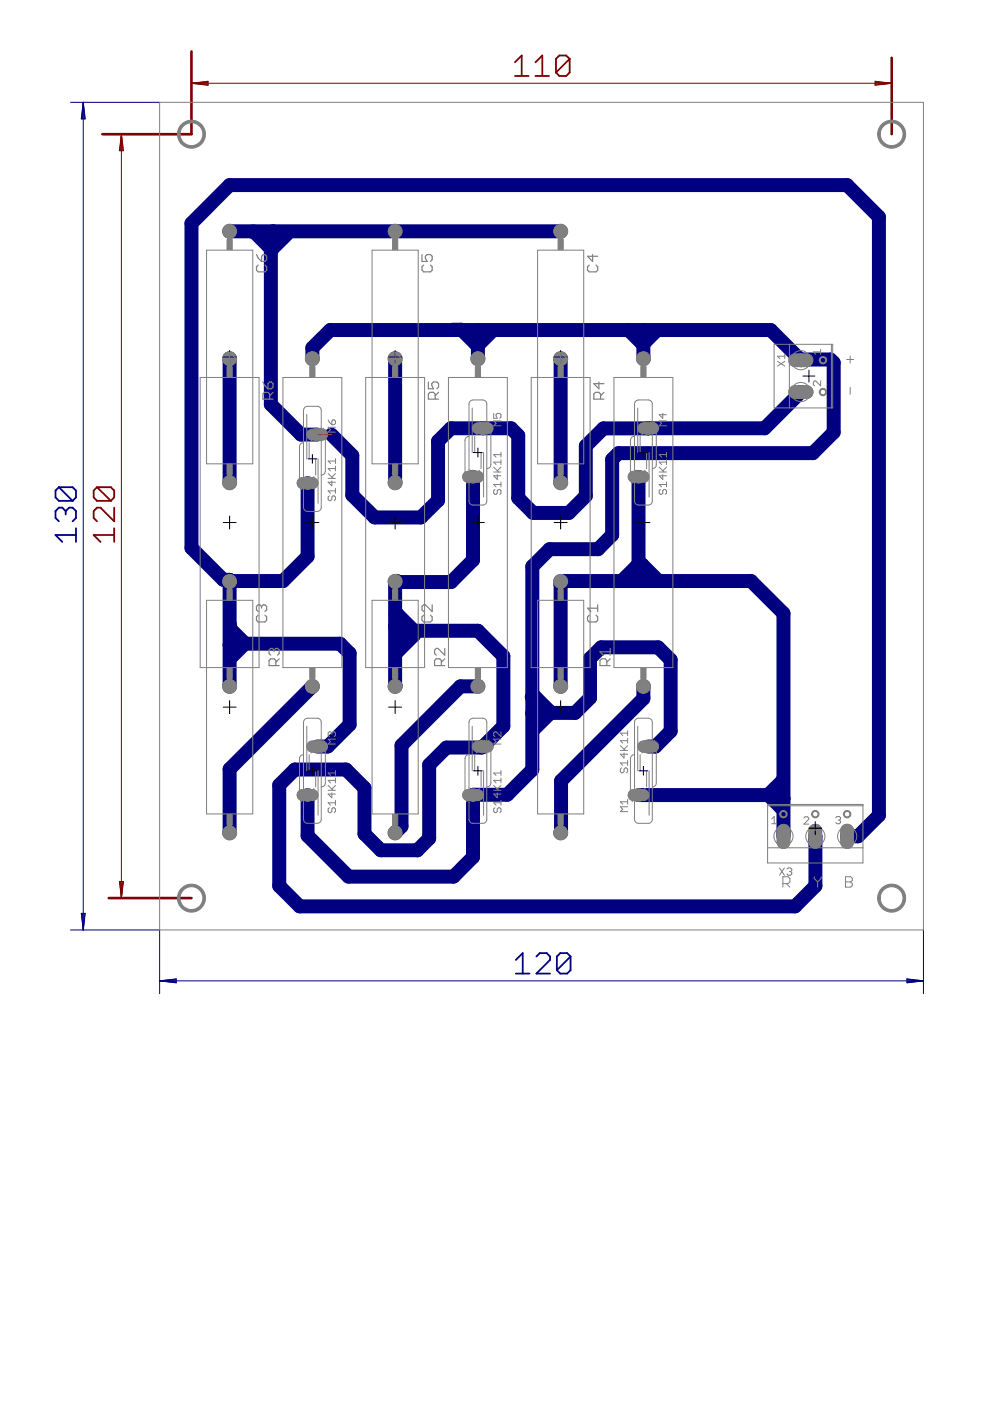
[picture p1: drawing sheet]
<svg xmlns="http://www.w3.org/2000/svg" width="210mm" height="297mm" viewBox="0 0 210 297" stroke-linecap="round" stroke-linejoin="round" font-family="sans-serif">
<g fill="#808080" stroke="#808080" stroke-width=".21">
<circle cx="136.4" cy="145.5" r="1.48"/>
<circle cx="136.4" cy="76.1" r="1.48"/>
<circle cx="101.3" cy="145.5" r="1.48"/>
<circle cx="101.3" cy="76.1" r="1.48"/>
<circle cx="66.2" cy="145.5" r="1.48"/>
<circle cx="66.2" cy="76.1" r="1.48"/>
<circle cx="118.9" cy="76.1" r="1.48"/>
<circle cx="118.9" cy="145.5" r="1.48"/>
<circle cx="83.8" cy="76.1" r="1.48"/>
<circle cx="83.8" cy="145.5" r="1.48"/>
<circle cx="48.7" cy="76.1" r="1.48"/>
<circle cx="48.7" cy="145.5" r="1.48"/>
<circle cx="118.9" cy="123.3" r="1.48"/>
<circle cx="118.9" cy="176.6" r="1.48"/>
<circle cx="83.8" cy="123.3" r="1.48"/>
<circle cx="83.8" cy="176.6" r="1.48"/>
<circle cx="48.7" cy="123.3" r="1.48"/>
<circle cx="48.7" cy="176.6" r="1.48"/>
<circle cx="118.9" cy="49" r="1.48"/>
<circle cx="118.9" cy="102.3" r="1.48"/>
<circle cx="83.8" cy="49" r="1.48"/>
<circle cx="83.8" cy="102.3" r="1.48"/>
<circle cx="48.7" cy="49" r="1.48"/>
<circle cx="48.7" cy="102.3" r="1.48"/>
</g>
<g fill="#808080" stroke="#808080" stroke-width=".21">
<path d="M133.4 167.9l.8-.5h2.4a1.17 1.17 0 0 1 1 1.2 1.17 1.17 0 0 1-1 1.1h-2.4a1.18 1.18 0 0 1-.8-1.8z"/>
<path d="M135.5 157.6l.8-.5h2.3a1.17 1.17 0 0 1 1 1.2 1.17 1.17 0 0 1-1 1.1h-2.3a1.18 1.18 0 0 1-.8-1.8z"/>
<path d="M100.4 157.6l.8-.5h2.3a1.17 1.17 0 0 1 1.1 1.2 1.17 1.17 0 0 1-1.1 1.1h-2.3a1.18 1.18 0 0 1-.8-1.8z"/>
<path d="M98.3 167.9l.8-.5h2.4a1.17 1.17 0 0 1 1 1.2 1.17 1.17 0 0 1-1 1.1h-2.4a1.18 1.18 0 0 1-.8-1.8z"/>
<path d="M65.3 157.6l.8-.5h2.3a1.17 1.17 0 0 1 1.1 1.2 1.17 1.17 0 0 1-1.1 1.1h-2.3a1.18 1.18 0 0 1-.8-1.8z"/>
<path d="M63.2 167.9l.8-.5h2.4a1.17 1.17 0 0 1 1 1.2 1.17 1.17 0 0 1-1 1.1h-2.4a1.18 1.18 0 0 1-.8-1.8z"/>
<path d="M135.5 90.1l.8-.5h2.3a1.17 1.17 0 0 1 1 1.2 1.17 1.17 0 0 1-1 1.2h-2.3a1.18 1.18 0 0 1-.8-1.9z"/>
<path d="M133.4 100.4l.8-.5h2.4a1.17 1.17 0 0 1 1 1.2 1.17 1.17 0 0 1-1 1.2h-2.4a1.18 1.18 0 0 1-.8-1.9z"/>
<path d="M100.4 90.1l.8-.5h2.3a1.17 1.17 0 0 1 1.1 1.2 1.17 1.17 0 0 1-1.1 1.2h-2.3a1.18 1.18 0 0 1-.8-1.9z"/>
<path d="M98.3 100.4l.8-.5h2.4a1.17 1.17 0 0 1 1 1.2 1.17 1.17 0 0 1-1 1.2h-2.4a1.18 1.18 0 0 1-.8-1.9z"/>
<path d="M65.3 91.4l.8-.4h2.3a1.17 1.17 0 0 1 1.1 1.1 1.17 1.17 0 0 1-1.1 1.2h-2.3a1.18 1.18 0 0 1-.8-1.9z"/>
<path d="M63.2 101.7l.8-.4h2.4a1.17 1.17 0 0 1 1 1.1 1.17 1.17 0 0 1-1 1.2h-2.4a1.18 1.18 0 0 1-.8-1.9z"/>
<path d="M165.1 175.3a1.35 1.35 0 0 1 1.4-.5 1.35 1.35 0 0 1 1 1.2v2.7a1.35 1.35 0 0 1-1.4 1.2 1.35 1.35 0 0 1-1.3-1.2v-2.7z"/>
<path d="M171.8 175.3a1.35 1.35 0 0 1 1.4-.5 1.35 1.35 0 0 1 1 1.2v2.7a1.35 1.35 0 0 1-1.3 1.2 1.35 1.35 0 0 1-1.4-1.2v-2.7z"/>
<path d="M178.6 175.3a1.35 1.35 0 0 1 1.4-.5 1.35 1.35 0 0 1 1 1.2v2.7a1.35 1.35 0 0 1-1.4 1.2 1.35 1.35 0 0 1-1.3-1.2v-2.7z"/>
<path d="M167.6 75.5l.4-.3 .5-.2h2.7a1.35 1.35 0 0 1 1.2 1.4 1.35 1.35 0 0 1-1.2 1.3h-2.7a1.35 1.35 0 0 1-.9-2.2z"/>
<path d="M167.6 82.3l.4-.4 .5-.1h2.7a1.35 1.35 0 0 1 1.2 1.3 1.35 1.35 0 0 1-1.2 1.4h-2.7a1.35 1.35 0 0 1-.9-2.2z"/>
</g>
<g fill="none" stroke="#000080" stroke-width=".21">
<path d="M14.9 21.7h18.9M17.7 21.7v175.5M17.7 21.7l.4 3.5h-.9zM17.7 21.7l-.2 3.5M17.7 21.7l.1 3.5M17.7 21.7l-.4 3.5M17.7 21.7l.3 3.5M14.9 197.2h18.9v13.5M17.2 193.7h.9l-.4 3.5zM17.3 193.7l.4 3.5M17.5 193.7l.2 3.5M17.8 193.7l-.1 3.5"/>
<path d="M18 193.7l-.3 3.5M195.8 197.2v13.5M33.8 208h162M33.8 208l3.6-.5v.9zM33.8 208l3.6 .1M33.8 208l3.6 .3M37.4 207.8l-3.6 .2M37.4 207.6l-3.6 .4M192.3 207.5l3.5 .5-3.5 .4zM192.3 207.8l3.5 .2M192.3 207.6l3.5 .4M195.8 208l-3.5 .1"/>
<path d="M195.8 208l-3.5 .3"/>
</g>
<g fill="none" stroke="#000080" stroke-width=".38">
<path d="M12.5 103.3h2.9l.7 .7v1.5l-.7 .7M12.5 103.3l-.7 .7v1.5l.7 .7h2.9M12.5 103.3l2.9 2.9M13.9 108.4l.8-.8h.7l.7 .8v1.4l-.7 .7M13.9 108.4l-.7-.8h-.7l-.7 .8v1.4l.7 .7M13.9 108.4v.7M16.1 113.4h-4.3l1.4 1.5M16.1 112v2.9M109.4 203.5l1.4-1.4v4.3M109.4 206.4h2.9M113.7 202.8l.7-.7h1.5l.7 .7v.7l-2.9 2.9h2.9M121 202.8v2.9l-.8 .7h-1.4l-.7-.7"/>
<path d="M121 202.8l-.8-.7h-1.4l-.7 .7v2.9M121 202.8l-2.9 2.9"/>
</g>
<g fill="none" stroke="#000080" stroke-width="3">
<path d="M48.7 49h70.2M53.4 49.1h.4l3.6 3.6h.4l3-3M57.9 49l-.5 .5v36.2l6.4 6.4h3.5M48.7 76.1v26.2M66.2 76.1v-2.4l3.8-3.7h93.4l6.4 6.4 .1-.2h6.2l.7 .7v14.8l-4.5 4.4h-41.2l-1.3 1.3v16l-3 3h-10.3l-3.6 3.7v43.1l-5.4 5.3-7.2 .1v13.1l-4.1 4.2h-22.3l-8.7-8.7v-8.6M83.8 76.1v26.2M96 69.9h1.9l3.1 3.1h.5l2.8-2.8M101.2 70l.1 .1v6M118.9 76.1v26.2M133.3 70l2.8 2.9h.3l2.7-2.7M136.4 70v6.1M169.8 83.1l-7.7 7.7h-34.1l-3.8 3.8v10.6l-3.6 3.6h-7.6l-3.1-3.2v-13.3l-1.5-1.5h-12.8l-2.7 2.7v12.6l-3.7 3.6h-9.8l-4.7-4.7v-8.4l-4.4-4.5"/>
<path d="M65.2 102.4v15.6l-5.2 5.2-11.3 .1M100.3 101.1v17.6l-4.6 4.7h-11.8l-.1-.1M135.3 119.9h-.2l-2.9 2.9M135.4 101.1v22.1M135.5 119.7h.6l3.2 3.2M48.7 136.7h.9l.1-.2h22.4l2 2v15.1l-4.6 4.7h-2.2M48.8 132.5v.8l3.1 3.1-3.1 3.2M83.8 132.9l.9 .8h16.6l5.4 5.4v14.9l-4.5 4.5h-7.5l-3.7 3.7v15.6l-2.5 2.5h-7.7l-3.5-3.5v-9.7l-3.9-3.9h-10.9l-3.3 3.3v21.3l4.3 4.4h105.1l4.3-4.4-.1-10.5M83.9 130.2h.3l3.6 3.6v.8l-3.7 3.7M84.1 123.1l-.3 .4v22l.1-.1M118.9 123.3v22.2M118.9 124l.8-.8h39.5l6.9 6.8v47.3"/>
<path d="M48.7 145.5v-22.6h-1.4l-6.7-6.7v-68.9l8.1-8.1h130.9l6.8 6.8v126.9l-4.5 4.4h-2.3M66.2 145.5l-17.5 17.6v13.5M101.3 145.5h-3.7l-12.5 12.5v17.2l-1.3 1.4M112.7 147.8h.8l3 3v.5l-3.3 3.3M112.9 151.3l9-.1 3.2-3.2v-8.4l2.4-2.4h12l2.7 2.7v15.1l-3.2 3.3h-1.6M136.4 145.5v2.6l-17.4 17.5-.1 11M135.4 168.6h30l.7 .7M162.9 168.6l3 3M166 165.2v.2l-3.2 3.2"/>
</g>
<circle cx="136.4" cy="145.5" r="1.35" fill="#008000" stroke="#008000" stroke-width=".21"/>
<circle cx="136.4" cy="145.5" r=".74" fill="#fff" stroke="#000" stroke-width=".21"/>
<circle cx="136.4" cy="76.1" r="1.35" fill="#008000" stroke="#008000" stroke-width=".21"/>
<circle cx="136.4" cy="76.1" r=".74" fill="#fff" stroke="#000" stroke-width=".21"/>
<circle cx="101.3" cy="145.5" r="1.35" fill="#008000" stroke="#008000" stroke-width=".21"/>
<circle cx="101.3" cy="145.5" r=".74" fill="#fff" stroke="#000" stroke-width=".21"/>
<circle cx="101.3" cy="76.1" r="1.35" fill="#008000" stroke="#008000" stroke-width=".21"/>
<circle cx="101.3" cy="76.1" r=".74" fill="#fff" stroke="#000" stroke-width=".21"/>
<circle cx="66.2" cy="145.5" r="1.35" fill="#008000" stroke="#008000" stroke-width=".21"/>
<circle cx="66.2" cy="145.5" r=".74" fill="#fff" stroke="#000" stroke-width=".21"/>
<circle cx="66.2" cy="76.1" r="1.35" fill="#008000" stroke="#008000" stroke-width=".21"/>
<circle cx="66.2" cy="76.1" r=".74" fill="#fff" stroke="#000" stroke-width=".21"/>
<circle cx="118.9" cy="76.1" r="1.35" fill="#008000" stroke="#008000" stroke-width=".21"/>
<circle cx="118.9" cy="76.1" r=".74" fill="#fff" stroke="#000" stroke-width=".21"/>
<circle cx="118.9" cy="145.5" r="1.35" fill="#008000" stroke="#008000" stroke-width=".21"/>
<circle cx="118.9" cy="145.5" r=".74" fill="#fff" stroke="#000" stroke-width=".21"/>
<circle cx="83.8" cy="76.1" r="1.35" fill="#008000" stroke="#008000" stroke-width=".21"/>
<circle cx="83.8" cy="76.1" r=".74" fill="#fff" stroke="#000" stroke-width=".21"/>
<circle cx="83.8" cy="145.5" r="1.35" fill="#008000" stroke="#008000" stroke-width=".21"/>
<circle cx="83.8" cy="145.5" r=".74" fill="#fff" stroke="#000" stroke-width=".21"/>
<circle cx="48.7" cy="76.1" r="1.35" fill="#008000" stroke="#008000" stroke-width=".21"/>
<circle cx="48.7" cy="76.1" r=".74" fill="#fff" stroke="#000" stroke-width=".21"/>
<circle cx="48.7" cy="145.5" r="1.35" fill="#008000" stroke="#008000" stroke-width=".21"/>
<circle cx="48.7" cy="145.5" r=".74" fill="#fff" stroke="#000" stroke-width=".21"/>
<path d="M134.4 168.6h2" fill="none" stroke="#008000" stroke-width="2.1"/>
<circle cx="135.4" cy="168.6" r=".68" fill="#fff" stroke="#000" stroke-width=".21"/>
<path d="M136.4 158.3h2.1" fill="none" stroke="#008000" stroke-width="2.1"/>
<circle cx="137.4" cy="158.3" r=".68" fill="#fff" stroke="#000" stroke-width=".21"/>
<path d="M101.3 158.3h2.1" fill="none" stroke="#008000" stroke-width="2.1"/>
<circle cx="102.4" cy="158.3" r=".68" fill="#fff" stroke="#000" stroke-width=".21"/>
<path d="M99.3 168.6h2" fill="none" stroke="#008000" stroke-width="2.1"/>
<circle cx="100.3" cy="168.6" r=".68" fill="#fff" stroke="#000" stroke-width=".21"/>
<path d="M66.2 158.3h2.1" fill="none" stroke="#008000" stroke-width="2.1"/>
<circle cx="67.3" cy="158.3" r=".68" fill="#fff" stroke="#000" stroke-width=".21"/>
<path d="M64.2 168.6h2" fill="none" stroke="#008000" stroke-width="2.1"/>
<circle cx="65.2" cy="168.6" r=".68" fill="#fff" stroke="#000" stroke-width=".21"/>
<path d="M136.4 90.8h2.1" fill="none" stroke="#008000" stroke-width="2.1"/>
<circle cx="137.4" cy="90.8" r=".68" fill="#fff" stroke="#000" stroke-width=".21"/>
<path d="M134.4 101.1h2" fill="none" stroke="#008000" stroke-width="2.1"/>
<circle cx="135.4" cy="101.1" r=".68" fill="#fff" stroke="#000" stroke-width=".21"/>
<path d="M101.3 90.8h2.1" fill="none" stroke="#008000" stroke-width="2.1"/>
<circle cx="102.4" cy="90.8" r=".68" fill="#fff" stroke="#000" stroke-width=".21"/>
<path d="M99.3 101.1h2" fill="none" stroke="#008000" stroke-width="2.1"/>
<circle cx="100.3" cy="101.1" r=".68" fill="#fff" stroke="#000" stroke-width=".21"/>
<path d="M66.2 92.1h2.1" fill="none" stroke="#008000" stroke-width="2.1"/>
<circle cx="67.3" cy="92.1" r=".68" fill="#fff" stroke="#000" stroke-width=".21"/>
<path d="M64.2 102.4h2" fill="none" stroke="#008000" stroke-width="2.1"/>
<circle cx="65.2" cy="102.4" r=".68" fill="#fff" stroke="#000" stroke-width=".21"/>
<path d="M166.1 176.1v2.4" fill="none" stroke="#008000" stroke-width="2.4"/>
<circle cx="166.1" cy="177.3" r=".8" fill="#fff" stroke="#000" stroke-width=".21"/>
<path d="M172.8 176.1v2.4" fill="none" stroke="#008000" stroke-width="2.4"/>
<circle cx="172.8" cy="177.3" r=".8" fill="#fff" stroke="#000" stroke-width=".21"/>
<path d="M179.6 176.1v2.4" fill="none" stroke="#008000" stroke-width="2.4"/>
<circle cx="179.6" cy="177.3" r=".8" fill="#fff" stroke="#000" stroke-width=".21"/>
<path d="M168.6 76.4h2.4" fill="none" stroke="#008000" stroke-width="2.4"/>
<circle cx="169.8" cy="76.4" r=".8" fill="#fff" stroke="#000" stroke-width=".21"/>
<path d="M168.6 83.1h2.4" fill="none" stroke="#008000" stroke-width="2.4"/>
<circle cx="169.8" cy="83.1" r=".8" fill="#fff" stroke="#000" stroke-width=".21"/>
<circle cx="118.9" cy="123.3" r="1.35" fill="#008000" stroke="#008000" stroke-width=".21"/>
<circle cx="118.9" cy="123.3" r=".74" fill="#fff" stroke="#000" stroke-width=".21"/>
<circle cx="118.9" cy="176.6" r="1.35" fill="#008000" stroke="#008000" stroke-width=".21"/>
<circle cx="118.9" cy="176.6" r=".74" fill="#fff" stroke="#000" stroke-width=".21"/>
<circle cx="83.8" cy="123.3" r="1.35" fill="#008000" stroke="#008000" stroke-width=".21"/>
<circle cx="83.8" cy="123.3" r=".74" fill="#fff" stroke="#000" stroke-width=".21"/>
<circle cx="83.8" cy="176.6" r="1.35" fill="#008000" stroke="#008000" stroke-width=".21"/>
<circle cx="83.8" cy="176.6" r=".74" fill="#fff" stroke="#000" stroke-width=".21"/>
<circle cx="48.7" cy="123.3" r="1.35" fill="#008000" stroke="#008000" stroke-width=".21"/>
<circle cx="48.7" cy="123.3" r=".74" fill="#fff" stroke="#000" stroke-width=".21"/>
<circle cx="48.7" cy="176.6" r="1.35" fill="#008000" stroke="#008000" stroke-width=".21"/>
<circle cx="48.7" cy="176.6" r=".74" fill="#fff" stroke="#000" stroke-width=".21"/>
<circle cx="118.9" cy="49" r="1.35" fill="#008000" stroke="#008000" stroke-width=".21"/>
<circle cx="118.9" cy="49" r=".74" fill="#fff" stroke="#000" stroke-width=".21"/>
<circle cx="118.9" cy="102.3" r="1.35" fill="#008000" stroke="#008000" stroke-width=".21"/>
<circle cx="118.9" cy="102.3" r=".74" fill="#fff" stroke="#000" stroke-width=".21"/>
<circle cx="83.8" cy="49" r="1.35" fill="#008000" stroke="#008000" stroke-width=".21"/>
<circle cx="83.8" cy="49" r=".74" fill="#fff" stroke="#000" stroke-width=".21"/>
<circle cx="83.8" cy="102.3" r="1.35" fill="#008000" stroke="#008000" stroke-width=".21"/>
<circle cx="83.8" cy="102.3" r=".74" fill="#fff" stroke="#000" stroke-width=".21"/>
<circle cx="48.7" cy="49" r="1.35" fill="#008000" stroke="#008000" stroke-width=".21"/>
<circle cx="48.7" cy="49" r=".74" fill="#fff" stroke="#000" stroke-width=".21"/>
<circle cx="48.7" cy="102.3" r="1.35" fill="#008000" stroke="#008000" stroke-width=".21"/>
<circle cx="48.7" cy="102.3" r=".74" fill="#fff" stroke="#000" stroke-width=".21"/>
<g fill="none" stroke="#800000" stroke-width=".21">
<path d="M40.6 12.3v8.1M40.6 17.7h148.5M40.6 17.7l3.5-.5v.9zM40.6 17.7l3.5 .1M40.6 17.7l3.5 .3M44.1 17.5l-3.5 .2M44.1 17.3l-3.5 .4M185.5 17.2l3.6 .5-3.6 .4zM185.5 17.5l3.6 .2M185.5 17.3l3.6 .4M189.1 12.3v8.1M189.1 17.7l-3.6 .1"/>
<path d="M189.1 17.7l-3.6 .3M23.1 28.4h5.3M25.7 28.4v162M25.7 28.4l.5 3.6h-.9zM25.7 28.4l-.1 3.6M25.7 28.4l.2 3.6M25.7 28.4l-.3 3.6M25.7 28.4l.4 3.6M23.1 190.4h5.3M25.3 186.9h.9l-.5 3.5zM25.4 186.9l.3 3.5M25.6 186.9l.1 3.5"/>
<path d="M25.9 186.9l-.2 3.5M26.1 186.9l-.4 3.5"/>
</g>
<g fill="none" stroke="#800000" stroke-width=".38">
<path d="M109.2 13.2l1.4-1.4v4.3M109.2 16.1h2.9M113.5 16.1h2.9M113.5 13.2l1.5-1.4v4.3M120.8 12.5v2.9l-.8 .7h-1.4l-.7-.7M120.8 12.5l-.8-.7h-1.4l-.7 .7v2.9M120.8 12.5l-2.9 2.9M20.6 103.3h2.9l.7 .7v1.5l-.7 .7M20.6 103.3l-.7 .7v1.5l.7 .7h2.9M20.6 103.3l2.9 2.9M24.2 113.4h-4.3l1.4 1.5M24.2 107.6v2.9l-2.9-2.9h-.7l-.7 .8v1.4l.7 .7"/>
<path d="M24.2 112v2.9"/>
</g>
<path d="M40.6 10.9v17.5h-18.9M189.1 12.3v16.1M23.1 190.4h17.5" fill="none" stroke="#800000" stroke-width=".55"/>
<circle cx="136.4" cy="145.5" r="1.35" fill="#008000" stroke="#008000" stroke-width=".21"/>
<circle cx="136.4" cy="145.5" r=".74" fill="#fff" stroke="#000" stroke-width=".21"/>
<circle cx="136.4" cy="76.1" r="1.35" fill="#008000" stroke="#008000" stroke-width=".21"/>
<circle cx="136.4" cy="76.1" r=".74" fill="#fff" stroke="#000" stroke-width=".21"/>
<circle cx="101.3" cy="145.5" r="1.35" fill="#008000" stroke="#008000" stroke-width=".21"/>
<circle cx="101.3" cy="145.5" r=".74" fill="#fff" stroke="#000" stroke-width=".21"/>
<circle cx="101.3" cy="76.1" r="1.35" fill="#008000" stroke="#008000" stroke-width=".21"/>
<circle cx="101.3" cy="76.1" r=".74" fill="#fff" stroke="#000" stroke-width=".21"/>
<circle cx="66.2" cy="145.5" r="1.35" fill="#008000" stroke="#008000" stroke-width=".21"/>
<circle cx="66.2" cy="145.5" r=".74" fill="#fff" stroke="#000" stroke-width=".21"/>
<circle cx="66.2" cy="76.1" r="1.35" fill="#008000" stroke="#008000" stroke-width=".21"/>
<circle cx="66.2" cy="76.1" r=".74" fill="#fff" stroke="#000" stroke-width=".21"/>
<circle cx="118.9" cy="76.1" r="1.35" fill="#008000" stroke="#008000" stroke-width=".21"/>
<circle cx="118.9" cy="76.1" r=".74" fill="#fff" stroke="#000" stroke-width=".21"/>
<circle cx="118.9" cy="145.5" r="1.35" fill="#008000" stroke="#008000" stroke-width=".21"/>
<circle cx="118.9" cy="145.5" r=".74" fill="#fff" stroke="#000" stroke-width=".21"/>
<circle cx="83.8" cy="76.1" r="1.35" fill="#008000" stroke="#008000" stroke-width=".21"/>
<circle cx="83.8" cy="76.1" r=".74" fill="#fff" stroke="#000" stroke-width=".21"/>
<circle cx="83.8" cy="145.5" r="1.35" fill="#008000" stroke="#008000" stroke-width=".21"/>
<circle cx="83.8" cy="145.5" r=".74" fill="#fff" stroke="#000" stroke-width=".21"/>
<circle cx="48.7" cy="76.1" r="1.35" fill="#008000" stroke="#008000" stroke-width=".21"/>
<circle cx="48.7" cy="76.1" r=".74" fill="#fff" stroke="#000" stroke-width=".21"/>
<circle cx="48.7" cy="145.5" r="1.35" fill="#008000" stroke="#008000" stroke-width=".21"/>
<circle cx="48.7" cy="145.5" r=".74" fill="#fff" stroke="#000" stroke-width=".21"/>
<path d="M134.4 168.6h2" fill="none" stroke="#008000" stroke-width="2.1"/>
<circle cx="135.4" cy="168.6" r=".68" fill="#fff" stroke="#000" stroke-width=".21"/>
<path d="M136.4 158.3h2.1" fill="none" stroke="#008000" stroke-width="2.1"/>
<circle cx="137.4" cy="158.3" r=".68" fill="#fff" stroke="#000" stroke-width=".21"/>
<path d="M101.3 158.3h2.1" fill="none" stroke="#008000" stroke-width="2.1"/>
<circle cx="102.4" cy="158.3" r=".68" fill="#fff" stroke="#000" stroke-width=".21"/>
<path d="M99.3 168.6h2" fill="none" stroke="#008000" stroke-width="2.1"/>
<circle cx="100.3" cy="168.6" r=".68" fill="#fff" stroke="#000" stroke-width=".21"/>
<path d="M66.2 158.3h2.1" fill="none" stroke="#008000" stroke-width="2.1"/>
<circle cx="67.3" cy="158.3" r=".68" fill="#fff" stroke="#000" stroke-width=".21"/>
<path d="M64.2 168.6h2" fill="none" stroke="#008000" stroke-width="2.1"/>
<circle cx="65.2" cy="168.6" r=".68" fill="#fff" stroke="#000" stroke-width=".21"/>
<path d="M136.4 90.8h2.1" fill="none" stroke="#008000" stroke-width="2.1"/>
<circle cx="137.4" cy="90.8" r=".68" fill="#fff" stroke="#000" stroke-width=".21"/>
<path d="M134.4 101.1h2" fill="none" stroke="#008000" stroke-width="2.1"/>
<circle cx="135.4" cy="101.1" r=".68" fill="#fff" stroke="#000" stroke-width=".21"/>
<path d="M101.3 90.8h2.1" fill="none" stroke="#008000" stroke-width="2.1"/>
<circle cx="102.4" cy="90.8" r=".68" fill="#fff" stroke="#000" stroke-width=".21"/>
<path d="M99.3 101.1h2" fill="none" stroke="#008000" stroke-width="2.1"/>
<circle cx="100.3" cy="101.1" r=".68" fill="#fff" stroke="#000" stroke-width=".21"/>
<path d="M66.2 92.1h2.1" fill="none" stroke="#008000" stroke-width="2.1"/>
<circle cx="67.3" cy="92.1" r=".68" fill="#fff" stroke="#000" stroke-width=".21"/>
<path d="M64.2 102.4h2" fill="none" stroke="#008000" stroke-width="2.1"/>
<circle cx="65.2" cy="102.4" r=".68" fill="#fff" stroke="#000" stroke-width=".21"/>
<path d="M166.1 176.1v2.4" fill="none" stroke="#008000" stroke-width="2.4"/>
<circle cx="166.1" cy="177.3" r=".8" fill="#fff" stroke="#000" stroke-width=".21"/>
<path d="M172.8 176.1v2.4" fill="none" stroke="#008000" stroke-width="2.4"/>
<circle cx="172.8" cy="177.3" r=".8" fill="#fff" stroke="#000" stroke-width=".21"/>
<path d="M179.6 176.1v2.4" fill="none" stroke="#008000" stroke-width="2.4"/>
<circle cx="179.6" cy="177.3" r=".8" fill="#fff" stroke="#000" stroke-width=".21"/>
<path d="M168.6 76.4h2.4" fill="none" stroke="#008000" stroke-width="2.4"/>
<circle cx="169.8" cy="76.4" r=".8" fill="#fff" stroke="#000" stroke-width=".21"/>
<path d="M168.6 83.1h2.4" fill="none" stroke="#008000" stroke-width="2.4"/>
<circle cx="169.8" cy="83.1" r=".8" fill="#fff" stroke="#000" stroke-width=".21"/>
<circle cx="118.9" cy="123.3" r="1.35" fill="#008000" stroke="#008000" stroke-width=".21"/>
<circle cx="118.9" cy="123.3" r=".74" fill="#fff" stroke="#000" stroke-width=".21"/>
<circle cx="118.9" cy="176.6" r="1.35" fill="#008000" stroke="#008000" stroke-width=".21"/>
<circle cx="118.9" cy="176.6" r=".74" fill="#fff" stroke="#000" stroke-width=".21"/>
<circle cx="83.8" cy="123.3" r="1.35" fill="#008000" stroke="#008000" stroke-width=".21"/>
<circle cx="83.8" cy="123.3" r=".74" fill="#fff" stroke="#000" stroke-width=".21"/>
<circle cx="83.8" cy="176.6" r="1.35" fill="#008000" stroke="#008000" stroke-width=".21"/>
<circle cx="83.8" cy="176.6" r=".74" fill="#fff" stroke="#000" stroke-width=".21"/>
<circle cx="48.7" cy="123.3" r="1.35" fill="#008000" stroke="#008000" stroke-width=".21"/>
<circle cx="48.7" cy="123.3" r=".74" fill="#fff" stroke="#000" stroke-width=".21"/>
<circle cx="48.7" cy="176.6" r="1.35" fill="#008000" stroke="#008000" stroke-width=".21"/>
<circle cx="48.7" cy="176.6" r=".74" fill="#fff" stroke="#000" stroke-width=".21"/>
<circle cx="118.9" cy="49" r="1.35" fill="#008000" stroke="#008000" stroke-width=".21"/>
<circle cx="118.9" cy="49" r=".74" fill="#fff" stroke="#000" stroke-width=".21"/>
<circle cx="118.9" cy="102.3" r="1.35" fill="#008000" stroke="#008000" stroke-width=".21"/>
<circle cx="118.9" cy="102.3" r=".74" fill="#fff" stroke="#000" stroke-width=".21"/>
<circle cx="83.8" cy="49" r="1.35" fill="#008000" stroke="#008000" stroke-width=".21"/>
<circle cx="83.8" cy="49" r=".74" fill="#fff" stroke="#000" stroke-width=".21"/>
<circle cx="83.8" cy="102.3" r="1.35" fill="#008000" stroke="#008000" stroke-width=".21"/>
<circle cx="83.8" cy="102.3" r=".74" fill="#fff" stroke="#000" stroke-width=".21"/>
<circle cx="48.7" cy="49" r="1.35" fill="#008000" stroke="#008000" stroke-width=".21"/>
<circle cx="48.7" cy="49" r=".74" fill="#fff" stroke="#000" stroke-width=".21"/>
<circle cx="48.7" cy="102.3" r="1.35" fill="#008000" stroke="#008000" stroke-width=".21"/>
<circle cx="48.7" cy="102.3" r=".74" fill="#fff" stroke="#000" stroke-width=".21"/>
<g fill="#808080" stroke="#808080" stroke-width=".21">
<path d="M165.5 172.1a.8 .8 0 0 1 1.3 .1 .8 .8 0 0 1-.5 1.2 .8 .8 0 0 1-1-.8h.2a.59 .59 0 0 1 .8-.5 .59 .59 0 0 1 .2 .9 .59 .59 0 0 1-.9-.2l-.1-.2h-.2z" fill-rule="evenodd"/>
<path d="M179 172.1a.8 .8 0 0 1 1.3 .1 .8 .8 0 0 1-.5 1.2 .8 .8 0 0 1-1-.8h.2a.59 .59 0 0 1 .8-.5 .59 .59 0 0 1 .2 .9 .59 .59 0 0 1-.9-.2l-.1-.2h-.2z" fill-rule="evenodd"/>
<path d="M172.3 172.1a.8 .8 0 0 1 1.2 .1 .8 .8 0 0 1-.4 1.2 .8 .8 0 0 1-1-.8h.2a.59 .59 0 0 1 .8-.5 .59 .59 0 0 1 .2 .9 .59 .59 0 0 1-1-.2v-.2h-.2z" fill-rule="evenodd"/>
<path d="M173.9 75.9a.8 .8 0 0 1 1.3 0 .8 .8 0 0 1-.5 1.2 .8 .8 0 0 1-1-.7h.2a.57 .57 0 0 1 .8-.6 .57 .57 0 0 1 .2 .9 .57 .57 0 0 1-1-.1v-.2h-.2z" fill-rule="evenodd"/>
<path d="M173.9 82.6a.8 .8 0 0 1 1.3 .1 .8 .8 0 0 1-.5 1.2 .8 .8 0 0 1-1-.8h.2a.57 .57 0 0 1 .8-.5 .57 .57 0 0 1 .2 .9 .57 .57 0 0 1-1-.2v-.2h-.2z" fill-rule="evenodd"/>
<circle cx="136.4" cy="145.5" r="1.48"/>
<circle cx="136.4" cy="76.1" r="1.48"/>
<circle cx="101.3" cy="145.5" r="1.48"/>
<circle cx="101.3" cy="76.1" r="1.48"/>
<circle cx="66.2" cy="145.5" r="1.48"/>
<circle cx="66.2" cy="76.1" r="1.48"/>
<circle cx="118.9" cy="76.1" r="1.48"/>
<circle cx="118.9" cy="145.5" r="1.48"/>
<circle cx="83.8" cy="76.1" r="1.48"/>
<circle cx="83.8" cy="145.5" r="1.48"/>
<circle cx="48.7" cy="76.1" r="1.48"/>
<circle cx="48.7" cy="145.5" r="1.48"/>
<circle cx="118.9" cy="123.3" r="1.48"/>
<circle cx="118.9" cy="176.6" r="1.48"/>
<circle cx="83.8" cy="123.3" r="1.48"/>
<circle cx="83.8" cy="176.6" r="1.48"/>
<circle cx="48.7" cy="123.3" r="1.48"/>
<circle cx="48.7" cy="176.6" r="1.48"/>
<circle cx="118.9" cy="49" r="1.48"/>
<circle cx="118.9" cy="102.3" r="1.48"/>
<circle cx="83.8" cy="49" r="1.48"/>
<circle cx="83.8" cy="102.3" r="1.48"/>
<circle cx="48.7" cy="49" r="1.48"/>
<circle cx="48.7" cy="102.3" r="1.48"/>
</g>
<g fill="#808080" stroke="#808080" stroke-width=".21">
<path d="M133.4 167.9l.8-.5h2.4a1.17 1.17 0 0 1 1 1.2 1.17 1.17 0 0 1-1 1.1h-2.4a1.18 1.18 0 0 1-.8-1.8z"/>
<path d="M135.5 157.6l.8-.5h2.3a1.17 1.17 0 0 1 1 1.2 1.17 1.17 0 0 1-1 1.1h-2.3a1.18 1.18 0 0 1-.8-1.8z"/>
<path d="M100.4 157.6l.8-.5h2.3a1.17 1.17 0 0 1 1.1 1.2 1.17 1.17 0 0 1-1.1 1.1h-2.3a1.18 1.18 0 0 1-.8-1.8z"/>
<path d="M98.3 167.9l.8-.5h2.4a1.17 1.17 0 0 1 1 1.2 1.17 1.17 0 0 1-1 1.1h-2.4a1.18 1.18 0 0 1-.8-1.8z"/>
<path d="M65.3 157.6l.8-.5h2.3a1.17 1.17 0 0 1 1.1 1.2 1.17 1.17 0 0 1-1.1 1.1h-2.3a1.18 1.18 0 0 1-.8-1.8z"/>
<path d="M63.2 167.9l.8-.5h2.4a1.17 1.17 0 0 1 1 1.2 1.17 1.17 0 0 1-1 1.1h-2.4a1.18 1.18 0 0 1-.8-1.8z"/>
<path d="M135.5 90.1l.8-.5h2.3a1.17 1.17 0 0 1 1 1.2 1.17 1.17 0 0 1-1 1.2h-2.3a1.18 1.18 0 0 1-.8-1.9z"/>
<path d="M133.4 100.4l.8-.5h2.4a1.17 1.17 0 0 1 1 1.2 1.17 1.17 0 0 1-1 1.2h-2.4a1.18 1.18 0 0 1-.8-1.9z"/>
<path d="M100.4 90.1l.8-.5h2.3a1.17 1.17 0 0 1 1.1 1.2 1.17 1.17 0 0 1-1.1 1.2h-2.3a1.18 1.18 0 0 1-.8-1.9z"/>
<path d="M98.3 100.4l.8-.5h2.4a1.17 1.17 0 0 1 1 1.2 1.17 1.17 0 0 1-1 1.2h-2.4a1.18 1.18 0 0 1-.8-1.9z"/>
<path d="M65.3 91.4l.8-.4h2.3a1.17 1.17 0 0 1 1.1 1.1 1.17 1.17 0 0 1-1.1 1.2h-2.3a1.18 1.18 0 0 1-.8-1.9z"/>
<path d="M63.2 101.7l.8-.4h2.4a1.17 1.17 0 0 1 1 1.1 1.17 1.17 0 0 1-1 1.2h-2.4a1.18 1.18 0 0 1-.8-1.9z"/>
<path d="M165.1 175.3a1.35 1.35 0 0 1 1.4-.5 1.35 1.35 0 0 1 1 1.2v2.7a1.35 1.35 0 0 1-1.4 1.2 1.35 1.35 0 0 1-1.3-1.2v-2.7z"/>
<path d="M171.8 175.3a1.35 1.35 0 0 1 1.4-.5 1.35 1.35 0 0 1 1 1.2v2.7a1.35 1.35 0 0 1-1.3 1.2 1.35 1.35 0 0 1-1.4-1.2v-2.7z"/>
<path d="M178.6 175.3a1.35 1.35 0 0 1 1.4-.5 1.35 1.35 0 0 1 1 1.2v2.7a1.35 1.35 0 0 1-1.4 1.2 1.35 1.35 0 0 1-1.3-1.2v-2.7z"/>
<path d="M167.6 75.5l.4-.3 .5-.2h2.7a1.35 1.35 0 0 1 1.2 1.4 1.35 1.35 0 0 1-1.2 1.3h-2.7a1.35 1.35 0 0 1-.9-2.2z"/>
<path d="M167.6 82.3l.4-.4 .5-.1h2.7a1.35 1.35 0 0 1 1.2 1.3 1.35 1.35 0 0 1-1.2 1.4h-2.7a1.35 1.35 0 0 1-.9-2.2z"/>
<path d="M135.9 141.6h1.1v2.2h-1.1z"/>
<path d="M135.9 77.8h1.1v2.1h-1.1z"/>
<path d="M100.8 141.6h1.1v2.2h-1.1z"/>
<path d="M100.8 77.8h1.1v2.1h-1.1z"/>
<path d="M65.7 141.6h1.1v2.2h-1.1z"/>
<path d="M65.7 77.8h1.1v2.1h-1.1z"/>
<path d="M118.3 77.8h1.1v2.1h-1.1z"/>
<path d="M118.3 141.6h1.1v2.2h-1.1z"/>
<path d="M83.2 77.8h1.1v2.1h-1.1z"/>
<path d="M83.2 141.6h1.1v2.2h-1.1z"/>
<path d="M48.1 77.8h1.1v2.1h-1.1z"/>
<path d="M48.1 141.6h1.1v2.2h-1.1z"/>
<path d="M118.3 125h1.1v2.2h-1.1z"/>
<path d="M118.3 172.7h1.1v2.1h-1.1z"/>
<path d="M83.2 125h1.1v2.2h-1.1z"/>
<path d="M83.2 172.7h1.1v2.1h-1.1z"/>
<path d="M48.1 125h1.1v2.2h-1.1z"/>
<path d="M48.1 172.7h1.1v2.1h-1.1z"/>
<path d="M118.3 50.8h1.1v2.1h-1.1z"/>
<path d="M118.3 98.4h1.1v2.2h-1.1z"/>
<path d="M83.2 50.8h1.1v2.1h-1.1z"/>
<path d="M83.2 98.4h1.1v2.2h-1.1z"/>
<path d="M48.1 50.8h1.1v2.1h-1.1z"/>
<path d="M48.1 98.4h1.1v2.2h-1.1z"/>
</g>
<g fill="none" stroke="#808080" stroke-width=".21">
<path d="M43.8 53h9.8v45.3h-9.8zM48.7 47.7v2.7l-1.4-1.4h2.8zM78.9 53h9.8v45.3h-9.8zM82.4 49h2.8l-1.4-1.3v2.7zM114 53h9.8v45.3h-9.8zM117.5 49h2.7l-1.3-1.3v2.7zM48.7 74.7l1.4 1.4h-2.8l1.4 1.3zM66.2 74.7l1.4 1.4h-2.7l1.3 1.3zM83.8 74.7l1.4 1.4h-2.8l1.4 1.3zM101.3 74.7l1.4 1.4h-2.8l1.4 1.3zM118.9 74.7l1.3 1.4h-2.7l1.4 1.3zM135 76.1l1.4 1.3v-2.7l1.4 1.4z"/>
<path d="M164.1 73h12.5v13.5h-12.5zM164.8 76.6l1.6 1M166.4 76.6l-1.6 1M166.4 75.5h-1.6l.6 .6M166.4 75v1.1M167.4 73v13.5M171.2 75l-2.8 2.7M174 74.6h-1.6l.6 .5M174 74.1v1M176.3 73v13.5M179.5 76.2h1.5M180.3 75.5v1.5"/>
<path d="M42.4 80h12.5v61.5h-12.5zM60 80h12.5v61.5h-12.5zM64.3 93.9l-.5 .2-.3 .6v7.8l.3 .4 .5 .2M64.6 86.4l.6-.3 2.3 .1 .6 .6v20.8l-.2 .6-.6 .2h-2.3l-.4-.2-.3-.6v-20.6zM65 87.9v9.4M65.6 93.9v3.4M66.9 97.3v3.4M67.4 97.3v9.4M68.1 91.5l.6 .2 .3 .6v7.6l-.3 .6-.6 .2M68.6 90.8l-2.7 2.7M69.6 89l.2 .5 .6 .5M70.4 89.3l.2-.3h.3l.2 .3v.5l-.2 .2h-.5z"/>
<path d="M71.1 97.2v1.1M71.1 98.8v1M71.1 90.6h-1.5l.5 .5-.5 .5h1.5M71.1 99.3h-1.5l.5 .5M71.1 97.7h-1.5l.5 .6M77.5 80h12.5v61.5h-12.5zM95.1 80h12.5v61.5h-12.5zM99.4 92.5l-.6 .3-.2 .6v7.7l.2 .4 .6 .3M99.7 85l.6-.2h2.1l.6 .2 .2 .4v20.8l-.1 .5-.5 .4h-2.5l-.6-.7-.1-20.7zM100.1 86.5v9.4M100.6 92.5v3.4M101.7 99.7l-2.8 2.7"/>
<path d="M102 95.9v3.5M102.5 95.9v9.5M103.2 90.1l.6 .3 .3 .6v7.5l-.3 .6-.6 .3M103.7 89.4l-2.7 2.8M104.7 87.7v1h.7l-.2-.5v-.3l.2-.2h.6l.2 .2v.5l-.2 .3M104.7 99l1 1.1M106.2 95.9v1M106.2 97.5v1M106.2 89.2h-1.5l.5 .5-.5 .6h1.5M106.2 98h-1.5l.5 .5M106.2 96.4h-1.5l.5 .5M106.2 99l-.8 .8"/>
<path d="M112.6 80h12.5v61.5h-12.5zM130.2 80h12.5v61.5h-12.5zM134.5 92.5l-.6 .3-.2 .6v7.5l.2 .6 .6 .3M134.8 85l.6-.2h2l.6 .2 .3 .4v20.8l-.1 .5-.5 .4h-2.5l-.6-.7-.1-20.7zM135.2 86.5v9.4M135.7 92.5v3.4M136.8 99.7l-2.8 2.7M137.1 95.9v3.5M137.6 95.9v9.5M138.3 90.1l.6 .3 .2 .6v7.7l-.2 .4-.6 .3M138.8 89.4l-2.7 2.8M139.8 99l1 1.1"/>
<path d="M140.5 87.7v1l-.7-.8h1.5M141.3 89.2h-1.5l.5 .5-.5 .6h1.5M141.3 95.9v1M141.3 97.5v1M141.3 99l-.8 .8M141.3 98h-1.5l.5 .5M141.3 96.4h-1.5l.5 .5M171.2 81.7l-2.8 2.8M174 80.8v1l-1-1h-.3l-.3 .2v.6l.3 .2M180.3 82.1v1.5M48.7 101l1.4 1.3h-2.8l1.4 1.4zM66.6 101l-2.8 2.8"/>
<path d="M69.6 101.4h1.5M69.6 100.4l1 1M69.8 105.1l-.2 .3v.5l.2 .3h.3l.3-.3v-.5l.2-.3h.3l.2 .3v.5l-.2 .3M70.4 102v1l-.8-.8h1.5M71.1 103.5v1.1M71.1 104.1h-1.5l.5 .5M71.1 100.4l-.7 .8M82.4 102.3l1.4 1.4v-2.7l1.4 1.3zM104.7 100.1h1.5M104.9 103.8l-.2 .2v.5l.2 .3h.3l.2-.3v-.5l.3-.2h.3l.2 .2v.5l-.2 .3M105.4 100.6v1l-.7-.7h1.5M106.2 102.2v1"/>
<path d="M106.2 102.7h-1.5l.5 .5M118.9 101v2.7l-1.4-1.4h2.7zM139.8 100.1h1.5M140 103.8l-.2 .2v.5l.2 .3h.3l.2-.3v-.5l.3-.2h.3l.2 .2v.5l-.2 .3M140.5 100.6v1l-.7-.7h1.5M141.3 102.2v1M141.3 102.7h-1.5l.5 .5M43.8 127.3h9.8v45.3h-9.8zM48.7 121.9v2.8l-1.4-1.4h2.8zM78.9 127.3h9.8v45.3h-9.8zM82.4 123.3h2.8l-1.4-1.4v2.8zM114 127.3h9.8v45.3h-9.8z"/>
<path d="M117.5 123.3h2.7l-1.3-1.4v2.8zM47.3 145.5h2.8l-1.4-1.3v2.7zM64.3 160l-.5 .3-.3 .5v7.8l.4 .5 .4 .1M64.6 152.5l.6-.2h2.1l.6 .2 .2 .4v20.8l-.1 .4-.5 .4h-2.5l-.4-.2-.3-.6v-20.6zM64.9 145.5h2.7l-1.4-1.3v2.7zM65 154v9.4M65.6 160v3.4M68.1 157.6l.6 .2 .3 .7v7.5l-.3 .6-.6 .3M68.6 156.9l-2.7 2.8M70.4 155.4l-.3-.2h-.3l-.2 .2v.5l.2 .3M70.4 155.4l.2-.2h.3l.2 .2v.5l-.2 .3M70.4 155.4v.3"/>
<path d="M71.1 156.7h-1.5l.5 .5-.5 .6h1.5M82.4 145.5h2.8l-1.4-1.3v2.7zM99.4 160l-.6 .3-.2 .5v7.8l.4 .5 .4 .1M99.7 152.5l.6-.2h2.1l.6 .2 .2 .4v20.8l-.1 .4-.5 .4h-2.5l-.6-.6-.1-20.8zM99.9 145.5h2.8l-1.4-1.3v2.7zM100.1 154v9.4M100.6 160v3.4M103.2 157.6l.6 .2 .3 .7v7.5l-.3 .6-.6 .3M103.7 156.9l-2.7 2.8M106.2 156.7h-1.5l.5 .5-.5 .6h1.5M106.2 155.2v1l-1-1h-.3l-.2 .2v.5l.2 .3M117.5 145.5h2.7l-1.3-1.3v2.7z"/>
<path d="M131.5 159.1h1.6M131.5 158.1l1.1 1M132.3 159.7v1l-.8-.8h1.6M133.1 154.9v1.1M133.1 156.5v1M133.1 158.1l-.8 .8M133.1 157h-1.6l.5 .5M133.1 155.4h-1.6l.5 .6M134.5 160l-.6 .3-.2 .5v7.6l.2 .6 .6 .2M134.8 152.5l.6-.2h2l.5 .1 .4 .5v20.8l-.1 .4-.5 .4h-2.5l-.6-.6-.1-20.8zM135 145.5h2.8l-1.4-1.3v2.7zM135.2 154v9.4"/>
<path d="M135.7 160v3.4M138.3 157.6l.6 .2 .2 .7v7.7l-.2 .4-.6 .3M138.8 156.9l-2.7 2.8M48.7 175.2l1.4 1.4h-2.8l1.4 1.3zM66.6 167.2l-2.8 2.7M66.9 163.4v3.5M67.4 163.4v9.4M69.6 167.6h1.5M69.6 166.5l1 1.1M69.8 171.3l-.2 .2v.5l.2 .3h.3l.3-.3v-.5l.2-.2h.3l.2 .2v.5l-.2 .3M70.4 168.1v1l-.8-.7h1.5M71.1 163.4v1"/>
<path d="M71.1 165v1M71.1 169.7v1M71.1 170.2h-1.5l.5 .5M71.1 165.5h-1.5l.5 .5M71.1 163.9h-1.5l.5 .5M71.1 166.5l-.7 .8M83.8 175.2v2.7l-1.4-1.3h2.8zM101.7 167.2l-2.8 2.7M102 163.4v3.5M102.5 163.4v9.4M104.7 167.6h1.5M104.7 166.5l1 1.1"/>
<path d="M104.9 171.3l-.2 .2v.5l.2 .3h.3l.2-.3v-.5l.3-.2h.3l.2 .2v.5l-.2 .3M105.4 168.1v1l-.7-.7h1.5M106.2 163.4v1M106.2 165v1M106.2 169.7v1M106.2 170.2h-1.5l.5 .5M106.2 166.5l-.8 .8M106.2 165.5h-1.5l.5 .5M106.2 163.9h-1.5l.5 .5M117.5 176.6l1.4 1.3v-2.7l1.3 1.4zM131.8 162.8l-.3 .3v.5l.3 .3h.2l.3-.3v-.5l.3-.3h.2l.3 .3v.5l-.3 .3M133.1 171h-1.6l.5 .6-.5 .5h1.6"/>
<path d="M133.1 170h-1.6l.5 .5M133.1 161.2v1.1M133.1 169.5v1M133.1 161.8h-1.6l.5 .5M136.8 167.2l-2.8 2.7M137.1 163.4v3.5M137.6 163.4v9.4M162.8 170.6h20.2v12.4h-20.2zM162.8 179.7h20.2M162.8 170.8h20.2M163.6 173.6l.5-.5v1.5M163.6 174.6h1.1"/>
<path d="M167.5 175.9l-2.8 2.8M170.5 173.4l.2-.2h.5l.3 .2v.3l-1 1h1M174.2 175.9l-2.7 2.8M177.2 173.4l.3-.3h.5l.2 .3v.2l-.2 .3M177.7 173.9h.3M178 173.9l.2 .2v.3l-.2 .2h-.5l-.3-.2M181 175.9l-2.8 2.8M165.3 184l1 1.6M166 187.3h1.1l.4-.3v-.8l-.4-.3h-1.1v2.2M166.3 184l-1 1.6M166.7 187.3l.8 .8M166.9 184.3l.2-.3h.5l.3 .3v.2l-.3 .3"/>
<path d="M167.4 184.8h.2M167.6 184.8l.3 .2v.3l-.3 .3h-.5l-.2-.3M172.6 185.9v.3l.8 .8M173.4 187v1.1M174.1 185.9v.3l-.7 .8M179.3 185.9h1.1l.3 .3v.4l-.3 .4 .3 .3v.4l-.3 .4h-1.1zM179.3 187h1.1"/>
<circle cx="169.8" cy="76.4" r="2.03"/>
<circle cx="169.8" cy="76.4" r="1.33"/>
<circle cx="67.3" cy="92.1" r="1.33"/>
<circle cx="102.4" cy="90.8" r="1.33"/>
<circle cx="137.4" cy="90.8" r="1.33"/>
<circle cx="169.8" cy="83.1" r="2.03"/>
<circle cx="169.8" cy="83.1" r="1.33"/>
<circle cx="65.2" cy="102.4" r="1.33"/>
<circle cx="100.3" cy="101.1" r="1.33"/>
<circle cx="135.4" cy="101.1" r="1.33"/>
<circle cx="67.3" cy="158.3" r="1.33"/>
<circle cx="102.4" cy="158.3" r="1.33"/>
<circle cx="137.4" cy="158.3" r="1.33"/>
<circle cx="65.2" cy="168.6" r="1.33"/>
<circle cx="100.3" cy="168.6" r="1.33"/>
<circle cx="135.4" cy="168.6" r="1.33"/>
<circle cx="166.1" cy="177.3" r="2.03"/>
<circle cx="166.1" cy="177.3" r="1.33"/>
<circle cx="172.8" cy="177.3" r="1.33"/>
<circle cx="172.9" cy="177.3" r="2.03"/>
<circle cx="179.6" cy="177.3" r="1.33"/>
<circle cx="179.6" cy="177.3" r="2.03"/>
</g>
<g fill="none" stroke="#808080" stroke-width="1.1">
<path d="M48.7 49v1.8M83.8 49v1.8M118.9 49v1.8M48.7 76.1v1.7M66.2 76.1v1.7M83.8 76.1v1.7M101.3 76.1v1.7M118.9 76.1v1.7M136.4 76.1v1.7M48.7 100.6v1.7M83.8 100.6v1.7M118.9 100.6v1.7"/>
<path d="M48.7 123.3v1.7M83.8 123.3v1.7M118.9 123.3v1.7M48.7 143.8v1.7M66.2 143.8v1.7M83.8 143.8v1.7M101.3 143.8v1.7M118.9 143.8v1.7M136.4 143.8v1.7M48.7 174.9v1.7M83.8 174.9v1.7M118.9 174.9v1.7"/>
</g>
<path d="M168.4 75l2.7 2.7M168.5 81.7l2.7 2.7M167.5 176l-2.7 2.7M174.2 176l-2.6 2.7M180.8 176l-2.4 2.6" fill="none" stroke="#808080" stroke-width=".36"/>
<g fill="none" stroke="#808080" stroke-width=".25">
<path d="M54.4 54l.3 .7 .8 .7M54.7 56.2l-.3 .4v.7l.3 .3h1.5l.3-.3v-.7l-.3-.4M55.5 54.3l.3-.3h.4l.3 .3v.8l-.3 .3h-.7zM89.5 54v1.4h1.1l-.4-.7v-.4l.4-.3h.7l.3 .3v.8l-.3 .3M89.8 56.2l-.3 .4v.7l.3 .3h1.5l.3-.3v-.7l-.3-.4M124.9 56.2l-.3 .4v.7l.3 .3h1.5l.3-.3v-.7l-.3-.4M125.6 54v1.4l-1-1.1h2.1M55.7 81l.4 .7 .7 .7M56.8 81.3l.4-.3h.3l.4 .3v.8l-.4 .3h-.7zM57.2 84.6v-1.1l-.4-.3h-.7l-.4 .3v1.1h2.2M57.9 83.2l-.7 .7M90.8 81v1.4h1.1l-.4-.7v-.4l.4-.3h.7l.4 .3v.8l-.4 .3"/>
<path d="M92.3 84.6v-1.1l-.4-.3h-.7l-.4 .3v1.1h2.2M93 83.2l-.7 .7M127 81v1.4l-1.1-1.1h2.2M127.3 84.6v-1.1l-.3-.3h-.7l-.4 .3v1.1h2.2M128.1 83.2l-.8 .7M54.7 130.4l-.3 .4v.7l.3 .4h1.5l.3-.4v-.7l-.3-.4M55.5 128.6l-.4-.4h-.4l-.3 .4v.7l.3 .4M55.5 128.6l.3-.4h.4l.3 .4v.7l-.3 .4M55.5 128.6v.3M58.1 137.8l-.3-.3h-.4l-.4 .3v.8l.4 .3M58.1 137.8l.4-.3h.3l.4 .3v.8l-.4 .3M58.1 137.8v.4"/>
<path d="M59.2 139.7l-.7 .7M89.8 130.4l-.3 .4v.7l.3 .4h1.5l.3-.4v-.7l-.3-.4M91.6 128.2v1.5l-1.4-1.5h-.4l-.3 .4v.7l.3 .4M94.3 137.5v1.4l-1.4-1.4h-.4l-.4 .3v.8l.4 .3M94.3 139.7l-.7 .7M124.9 130.4l-.3 .4v.7l.3 .4h1.5l.3-.4v-.7l-.3-.4M126.7 128.2v1.5M126.7 128.9h-2.1l.7 .8M129.4 139.7l-.7 .7M129.4 138.2h-2.2l.7 .7M129.4 137.5v1.4M58.5 141.1v-1.1l-.4-.3h-.7l-.4 .3v1.1h2.2"/>
<path d="M93.6 141.1v-1.1l-.4-.3h-.7l-.4 .3v1.1h2.2M128.7 141.1v-1.1l-.4-.3h-.7l-.4 .3v1.1h2.2"/>
</g>
<g fill="none" stroke="#000" stroke-width=".21">
<path d="M47.3 75.7h2.8M48.7 74.3v2.8M82.4 75.7h2.8M83.8 74.3v2.8M117.5 75.7h2.7M118.9 74.3v2.8M170.2 79.7h2.6M171.5 78.5v2.5M65.3 97.3h1.9M66.2 96.4v1.8M100.4 95.9h1.9M101.3 95v1.9"/>
<path d="M135.5 95.9h1.9M136.4 95v1.9M47.3 110.8h2.8M48.7 109.4v2.8M64.9 110.8h2.7M66.2 109.4v2.8M82.4 110.8h2.8M83.8 109.4v2.8M99.9 110.8h2.8M101.3 109.4v2.8M117.5 110.8h2.7M118.9 109.4v2.8"/>
<path d="M135 110.8h2.8M136.4 109.4v2.8M47.3 149.9h2.8M48.7 148.5v2.8M82.4 149.9h2.8M83.8 148.5v2.8M117.5 149.9h2.7M118.9 148.5v2.8M65.3 163.4h1.9M66.2 162.5v1.9M100.4 163.4h1.9M101.3 162.5v1.9"/>
<path d="M135.5 163.4h1.9M136.4 162.5v1.9M171.5 175.6h2.7M172.8 174.2v2.8"/>
</g>
<path d="M67.3 92.1h3M83.9 123.4l-.1 .1" fill="none" stroke="#808000" stroke-width=".21"/>
<path d="M33.8 21.7h162v175.5h-162z" fill="none" stroke="#7f7f7f" stroke-width=".21"/>
<g fill="#7f7f7f" stroke="#7f7f7f" stroke-width=".21">
<path d="M38.3 188.5a2.98 2.98 0 0 1 4.8 .3 2.98 2.98 0 0 1-1.7 4.5 2.98 2.98 0 0 1-3.8-2.9h.6a2.43 2.43 0 0 1 3.5-2.2 2.43 2.43 0 0 1 .4 4.1 2.43 2.43 0 0 1-3.9-1.5v-.4h-.6a3.1 3.1 0 0 1 .7-1.9z" fill-rule="evenodd"/>
<path d="M186.8 188.5a2.98 2.98 0 0 1 4.7 .3 2.98 2.98 0 0 1-1.6 4.5 2.98 2.98 0 0 1-3.8-2.9h.5a2.42 2.42 0 0 1 3.5-2.2 2.42 2.42 0 0 1 .4 4.1 2.42 2.42 0 0 1-3.8-1.5l-.1-.4h-.5a3.1 3.1 0 0 1 .7-1.9z" fill-rule="evenodd"/>
<path d="M38.3 26.5a2.98 2.98 0 0 1 4.8 .3 2.98 2.98 0 0 1-1.7 4.5 2.98 2.98 0 0 1-3.8-2.9h.6a2.43 2.43 0 0 1 3.5-2.2 2.43 2.43 0 0 1 .4 4.1 2.43 2.43 0 0 1-3.9-1.4v-.5h-.6a3.1 3.1 0 0 1 .7-1.9z" fill-rule="evenodd"/>
<path d="M186.8 26.5a2.98 2.98 0 0 1 4.7 .3 2.98 2.98 0 0 1-1.6 4.5 2.98 2.98 0 0 1-3.8-2.9h.5a2.42 2.42 0 0 1 3.5-2.2 2.42 2.42 0 0 1 .4 4.1 2.42 2.42 0 0 1-3.8-1.4l-.1-.5h-.5a3.1 3.1 0 0 1 .7-1.9z" fill-rule="evenodd"/>
</g>
</svg>
